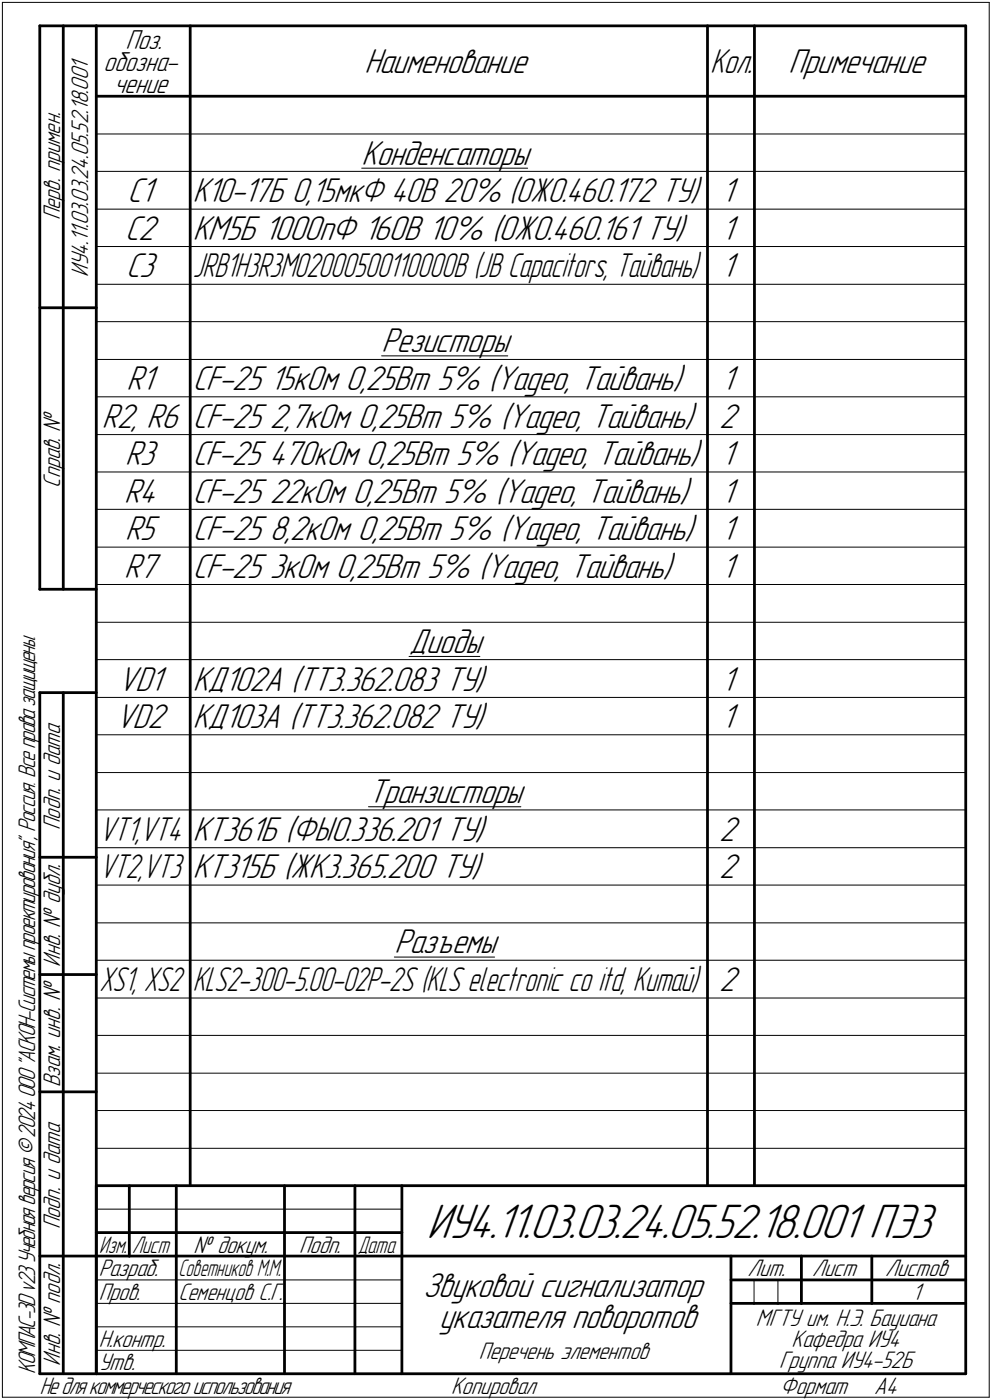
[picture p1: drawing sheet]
<svg xmlns="http://www.w3.org/2000/svg" width="211mm" height="298mm" viewBox="0 0 211 298" stroke-linecap="round" stroke-linejoin="round" font-family="sans-serif">
<defs><g id="words">
<text font-size="10.9" x="90.8" y="263.5">ИУ4.11.03.03.24.05.52.18.001 ПЭ3</text>
<g font-size="7.8">
<text x="77.5" y="15.5">Наименование</text>
<text x="167.8" y="15.5">Примечание</text>
<text x="76.9" y="35">Конденсаторы</text>
<text x="27.1" y="43">C1</text>
<text x="153.5" y="43">1</text>
<text x="26.6" y="51">C2</text>
<text x="41" y="51">КМ5Б 1000пФ 160В 10% (ОЖ0.460.161 ТУ)</text>
<text x="153.5" y="51">1</text>
<text x="26.8" y="59">С3</text>
<text x="153.5" y="59">1</text>
<text x="81.2" y="75">Резисторы</text>
<text x="26.9" y="83">R1</text>
<text x="41" y="83">CF-25</text>
<text x="57.4" y="83">15кОм 0,25Вт 5% (Yageo, Тайвань)</text>
<text x="153.5" y="83">1</text>
<text x="21.7" y="91">R2, R6</text>
<text x="41" y="91">CF-25</text>
<text x="57.4" y="91">2,7кОм 0,25Вт 5% (Yageo, Тайвань)</text>
<text x="153" y="91">2</text>
<text x="26.6" y="99">R3</text>
<text x="41" y="99">CF-25</text>
<text x="57.2" y="99">470кОм 0,25Вт 5% (Yageo, Тайвань)</text>
<text x="153.5" y="99">1</text>
<text x="26.4" y="107">R4</text>
<text x="41" y="107">CF-25</text>
<text x="57.4" y="107">22кОм 0,25Вт 5% (Yageo, Тайвань)</text>
<text x="153.5" y="107">1</text>
<text x="26.6" y="115">R5</text>
<text x="41" y="115">CF-25</text>
<text x="57.4" y="115">8,2кОм 0,25Вт 5% (Yageo, Тайвань)</text>
<text x="153.5" y="115">1</text>
<text x="26.4" y="123">R7</text>
<text x="41" y="123">CF-25</text>
<text x="57.4" y="123">3кОм 0,25Вт 5% (Yageo, Тайвань)</text>
<text x="153.5" y="123">1</text>
<text x="87" y="139">Диоды</text>
<text x="25.2" y="147">VD1</text>
<text x="41" y="147">КД102А (ТТ3.362.083 ТУ)</text>
<text x="153.5" y="147">1</text>
<text x="24.6" y="155">VD2</text>
<text x="41" y="155">КД103А (ТТ3.362.082 ТУ)</text>
<text x="153.5" y="155">1</text>
<text x="78.4" y="171">Транзисторы</text>
<text x="41" y="179">КТ361Б (ФЫ0.336.201 ТУ)</text>
<text x="153" y="179">2</text>
<text x="41" y="187">КТ315Б (ЖК3.365.200 ТУ)</text>
<text x="153" y="187">2</text>
<text x="83.9" y="203">Разъемы</text>
<text x="153" y="211">2</text>
<text x="90" y="276.1">Звуковой сигнализатор</text>
<text x="93.5" y="282.8">указателя поворотов</text>
</g>
<g font-size="7.7">
<text x="151.1" y="15.5">Кол.</text>
<text x="41" y="43">К10-17Б 0,15мкФ 40В 20% (ОЖ0.460.172 ТУ)</text>
<text x="21.1" y="179">VT1,VT4</text>
</g>
<g font-size="7.6">
<text x="41" y="59">JRB1H3R3M02000500110000B (JB Capacitors, Тайвань)</text>
<text x="21.2" y="187">VT2,VT3</text>
<text x="21.2" y="211">XS1, XS2</text>
<text x="41" y="211">KLS2-300-5.00-02P-2S (KLS electronic co itd, Китай)</text>
</g>
<g font-size="6.2">
<text x="26.7" y="10.5">Поз.</text>
<text x="22" y="15.1">обозна-</text>
<text x="24.2" y="19.8">чение</text>
</g>
<g font-size="5.4">
<text x="12.8" y="46.9" transform="rotate(-90 12.8 46.9)">Перв. примен.</text>
<text x="18.8" y="58.9" transform="rotate(-90 18.8 58.9)">ИУ4.11.03.03.24.05.52.18.001</text>
<text x="12.8" y="103.8" transform="rotate(-90 12.8 103.8)">Справ. !</text>
<text x="12.8" y="176.7" transform="rotate(-90 12.8 176.7)">Подп. и дата</text>
<text x="12.8" y="205.8" transform="rotate(-90 12.8 205.8)">Инв. ! дубл.</text>
<text x="12.8" y="231.6" transform="rotate(-90 12.8 231.6)">Взам. инв. !</text>
<text x="12.8" y="261.7" transform="rotate(-90 12.8 261.7)">Подп. и дата</text>
<text x="41.2" y="266.8">! докум.</text>
<text x="63.6" y="266.8">Подп.</text>
<text x="21" y="271.8">Разраб.</text>
<text x="159.1" y="271.8">Лит.</text>
<text x="172.8" y="271.8">Лист</text>
<text x="188.3" y="271.8">Листов</text>
<text x="21" y="276.8">Пров.</text>
<text x="38" y="276.8">Семенцов С.Г.</text>
<text x="194.1" y="276.8">1</text>
<text x="21" y="286.8">Н.контр.</text>
<text x="160.8" y="282.3">МГТУ им. Н.Э. Бауиана</text>
<text x="168.4" y="286.8">Кафедра ИУ4</text>
<text x="7.5" y="292.5" transform="rotate(-90 7.5 292.5)">КОМПАС-3Dv23Учебнаяверсия©2024ООО&quot;АСКОН-Системыпроектирования&quot;, Россия. Всеправазащищены.</text>
<text x="12.8" y="290.8" transform="rotate(-90 12.8 290.8)">Инв. ! подл.</text>
<text x="21" y="291.8">Утв.</text>
<text x="101.9" y="289.4">Перечень элементов</text>
<text x="165.8" y="291.3">Группа ИУ4-52Б</text>
<text x="8.5" y="296.7">Недлякоммерческогоиспользования</text>
<text x="96" y="296.8">Копировал</text>
<text x="166" y="296.8">Формат</text>
<text x="186" y="296.8">A4</text>
</g>
<g font-size="5.3">
<text x="21.1" y="266.8">Изм.</text>
<text x="28.1" y="266.8">Лист</text>
<text x="76.1" y="266.8">Дата</text>
<text x="38" y="271.8">Советников М.М.</text>
</g>
</g></defs>
<g fill="none" stroke="#000" stroke-width=".21">
<path d="M.5 .5v297zM.5 .5h210zM210.5 .5v297zM20.5 28.5h185zM20.5 36.5h185zM77 35.8h35.3zM20.5 44.5h185zM20.5 52.5h185zM20.5 60.5h185zM20.5 68.5h185zM20.5 76.5h185zM81.2 75.8h26.8z"/>
<path d="M20.5 84.5h185zM20.5 92.5h185zM20.5 100.5h185zM20.5 108.5h185zM20.5 116.5h185zM20.5 124.5h185zM20.5 132.5h185zM87 139.8h15.1zM20.5 140.5h185zM20.5 148.5h185zM20.5 156.5h185zM20.5 164.5h185z"/>
<path d="M20.5 172.5h185zM78.4 171.8h32.4zM20.5 180.5h185zM20.5 188.5h185zM20.5 196.5h185zM20.5 204.5h185zM20.5 212.5h185zM83.9 203.8h21.3zM20.5 220.5h185zM20.5 228.5h185zM20.5 236.5h185zM20.5 257.5h65z"/>
<path d="M20.5 244.5h185zM20.5 272.5h17zM20.5 277.5h17zM37.5 272.5h23zM37.5 277.5h23zM60.5 272.5h15zM60.5 277.5h15zM75.5 272.5h10zM75.5 277.5h10zM160.4 272.5v5zM165.5 272.5v5zM.5 297.5h210z"/>
<path d="M20.5 282.5h65zM20.5 287.5h65z"/>
</g>
<g fill="none" stroke="#000" stroke-width=".59">
<path d="M8.5 5.5v120zM8.5 5.5h12zM13.5 5.5v120zM20.5 5.5v287zM20.5 5.5h185zM40.5 5.5v247zM150.5 5.5v247zM160.5 5.5v247zM205.5 5.5v287zM20.5 20.5h185zM8.5 65.5h12zM8.5 125.5h12z"/>
<path d="M8.5 147.5v145zM8.5 147.5h12zM13.5 147.5v145zM8.5 182.5h12zM8.5 207.5h12zM8.5 232.5h12zM20.5 252.5h185zM20.5 252.5v40zM27.5 252.5v15zM37.5 252.5v25zM60.5 252.5v25zM75.5 252.5v25z"/>
<path d="M85.5 252.5v40zM8.5 267.5h12zM20.5 262.5h7zM20.5 267.5h7zM27.5 262.5h10zM27.5 267.5h10zM37.5 277.5v15zM37.5 262.5h23zM37.5 267.5h23zM60.5 277.5v15zM60.5 262.5h15zM60.5 267.5h15z"/>
<path d="M75.5 277.5v15zM75.5 262.5h10zM75.5 267.5h10zM85.5 267.5h120zM155.5 267.5v25zM155.5 272.5h15zM155.5 277.5h4.9zM160.4 277.5h5.1zM165.5 277.5h5zM170.5 267.5v10zM170.5 272.5h35zM170.5 277.5h15z"/>
<path d="M185.5 267.5v10zM185.5 277.5h20zM8.5 292.5h12zM20.5 292.5h185z"/>
</g>
<use href="#words"/>
</svg>
